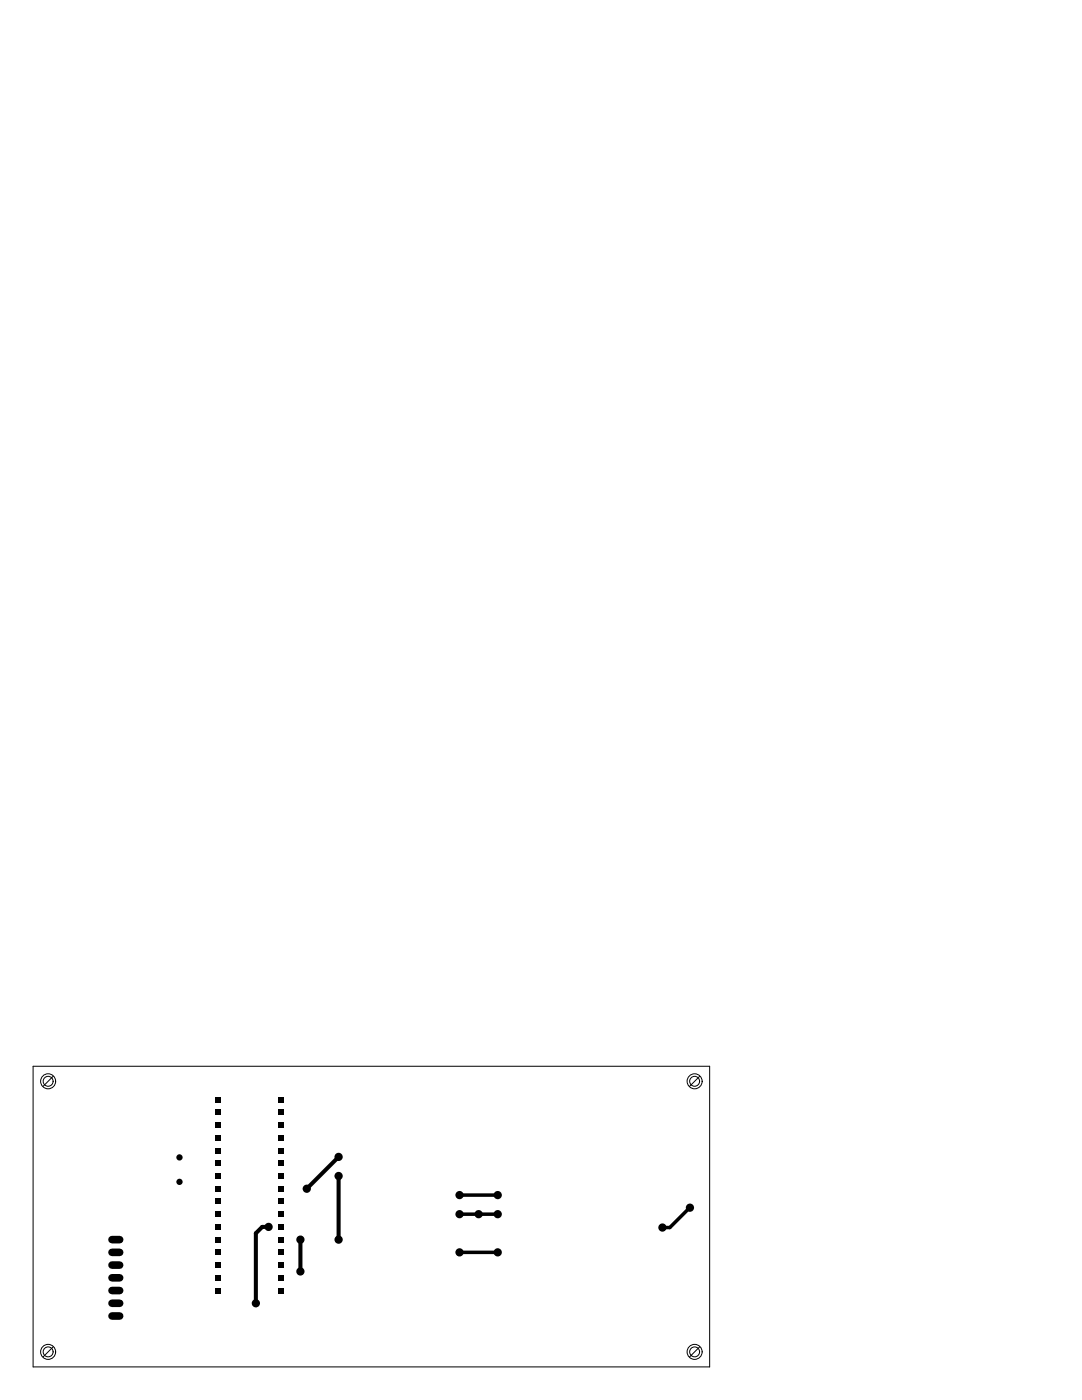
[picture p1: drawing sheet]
<svg xmlns="http://www.w3.org/2000/svg" width="216mm" height="279mm" viewBox="0 0 216 279" stroke-linecap="round" stroke-linejoin="round" font-family="sans-serif">
<g fill="none" stroke="#000" stroke-width=".2">
<path d="M6.6 212.8h135v60h-135zM10.6 214.8l-2 2M139.6 214.8l-2 2M10.6 268.8l-2 2M139.6 268.8l-2 2"/>
<circle cx="9.6" cy="215.8" r="1.5"/>
<circle cx="9.6" cy="215.8" r=".99"/>
<circle cx="138.6" cy="215.8" r="1.5"/>
<circle cx="138.6" cy="215.8" r=".99"/>
<circle cx="9.6" cy="269.8" r="1.5"/>
<circle cx="9.6" cy="269.8" r=".99"/>
<circle cx="138.6" cy="269.8" r="1.5"/>
<circle cx="138.6" cy="269.8" r=".99"/>
</g>
<path d="M22.4 257.6h1.5M22.4 255h1.5M22.4 252.5h1.5M22.4 249.9h1.5M22.4 247.4h1.5M22.4 262.6h1.5M22.4 260.1h1.5" fill="none" stroke="#000" stroke-width="1.5"/>
<g fill="#000">
<path d="M42.9 218.9h1.1v1.1h-1.1zM42.9 221.4h1.1v1.1h-1.1zM42.9 224h1.1v1.1h-1.1zM42.9 226.5h1.1v1.1h-1.1zM42.9 229.1h1.1v1.1h-1.1zM42.9 231.6h1.1v1.1h-1.1zM42.9 234.1h1.1v1.1h-1.1zM42.9 236.7h1.1v1.1h-1.1zM55.6 236.7h1.1v1.1h-1.1zM55.6 234.1h1.1v1.1h-1.1zM55.6 231.6h1.1v1.1h-1.1zM55.6 229.1h1.1v1.1h-1.1z"/>
<path d="M55.6 226.5h1.1v1.1h-1.1zM55.6 224h1.1v1.1h-1.1zM55.6 221.4h1.1v1.1h-1.1zM55.6 218.9h1.1v1.1h-1.1zM42.9 239.2h1.1v1.1h-1.1zM42.9 241.8h1.1v1.1h-1.1zM42.9 244.3h1.1v1.1h-1.1zM42.9 246.8h1.1v1.2h-1.1zM42.9 249.4h1.1v1.1h-1.1zM42.9 251.9h1.1v1.1h-1.1zM42.9 254.5h1.1v1.1h-1.1zM42.9 257h1.1v1.1h-1.1z"/>
<path d="M55.6 257h1.1v1.1h-1.1zM55.6 254.5h1.1v1.1h-1.1zM55.6 251.9h1.1v1.1h-1.1zM55.6 249.4h1.1v1.1h-1.1zM55.6 246.8h1.1v1.2h-1.1zM55.6 244.3h1.1v1.1h-1.1zM55.6 241.8h1.1v1.1h-1.1zM55.6 239.2h1.1v1.1h-1.1z"/>
<circle cx="35.8" cy="235.9" r=".63"/>
<circle cx="35.8" cy="231" r=".63"/>
<circle cx="61.2" cy="237.2" r=".83"/>
<circle cx="67.6" cy="234.7" r=".83"/>
<circle cx="67.6" cy="230.9" r=".83"/>
<circle cx="91.7" cy="238.5" r=".83"/>
<circle cx="99.3" cy="238.5" r=".83"/>
<circle cx="53.6" cy="244.9" r=".83"/>
<circle cx="59.9" cy="247.4" r=".83"/>
<circle cx="59.9" cy="253.7" r=".83"/>
<circle cx="67.6" cy="247.4" r=".83"/>
<circle cx="91.7" cy="249.9" r=".83"/>
<circle cx="91.7" cy="242.3" r=".83"/>
<circle cx="95.5" cy="242.3" r=".83"/>
<circle cx="99.3" cy="249.9" r=".83"/>
<circle cx="99.3" cy="242.3" r=".83"/>
<circle cx="132.2" cy="245" r=".83"/>
<circle cx="137.7" cy="241" r=".83"/>
<circle cx="51.1" cy="260.1" r=".83"/>
</g>
<path d="M91.7 238.5h7.6M91.7 242.3h7.6M91.7 249.9h7.6M137.7 241l-4 4h-1.5" fill="none" stroke="#000" stroke-width=".7"/>
<path d="M67.6 230.9l-6.4 6.3M67.6 234.7v12.7M53.6 244.9h-1.3l-1.2 1.2v14M59.9 247.4v6.3" fill="none" stroke="#000" stroke-width=".81"/>
</svg>
